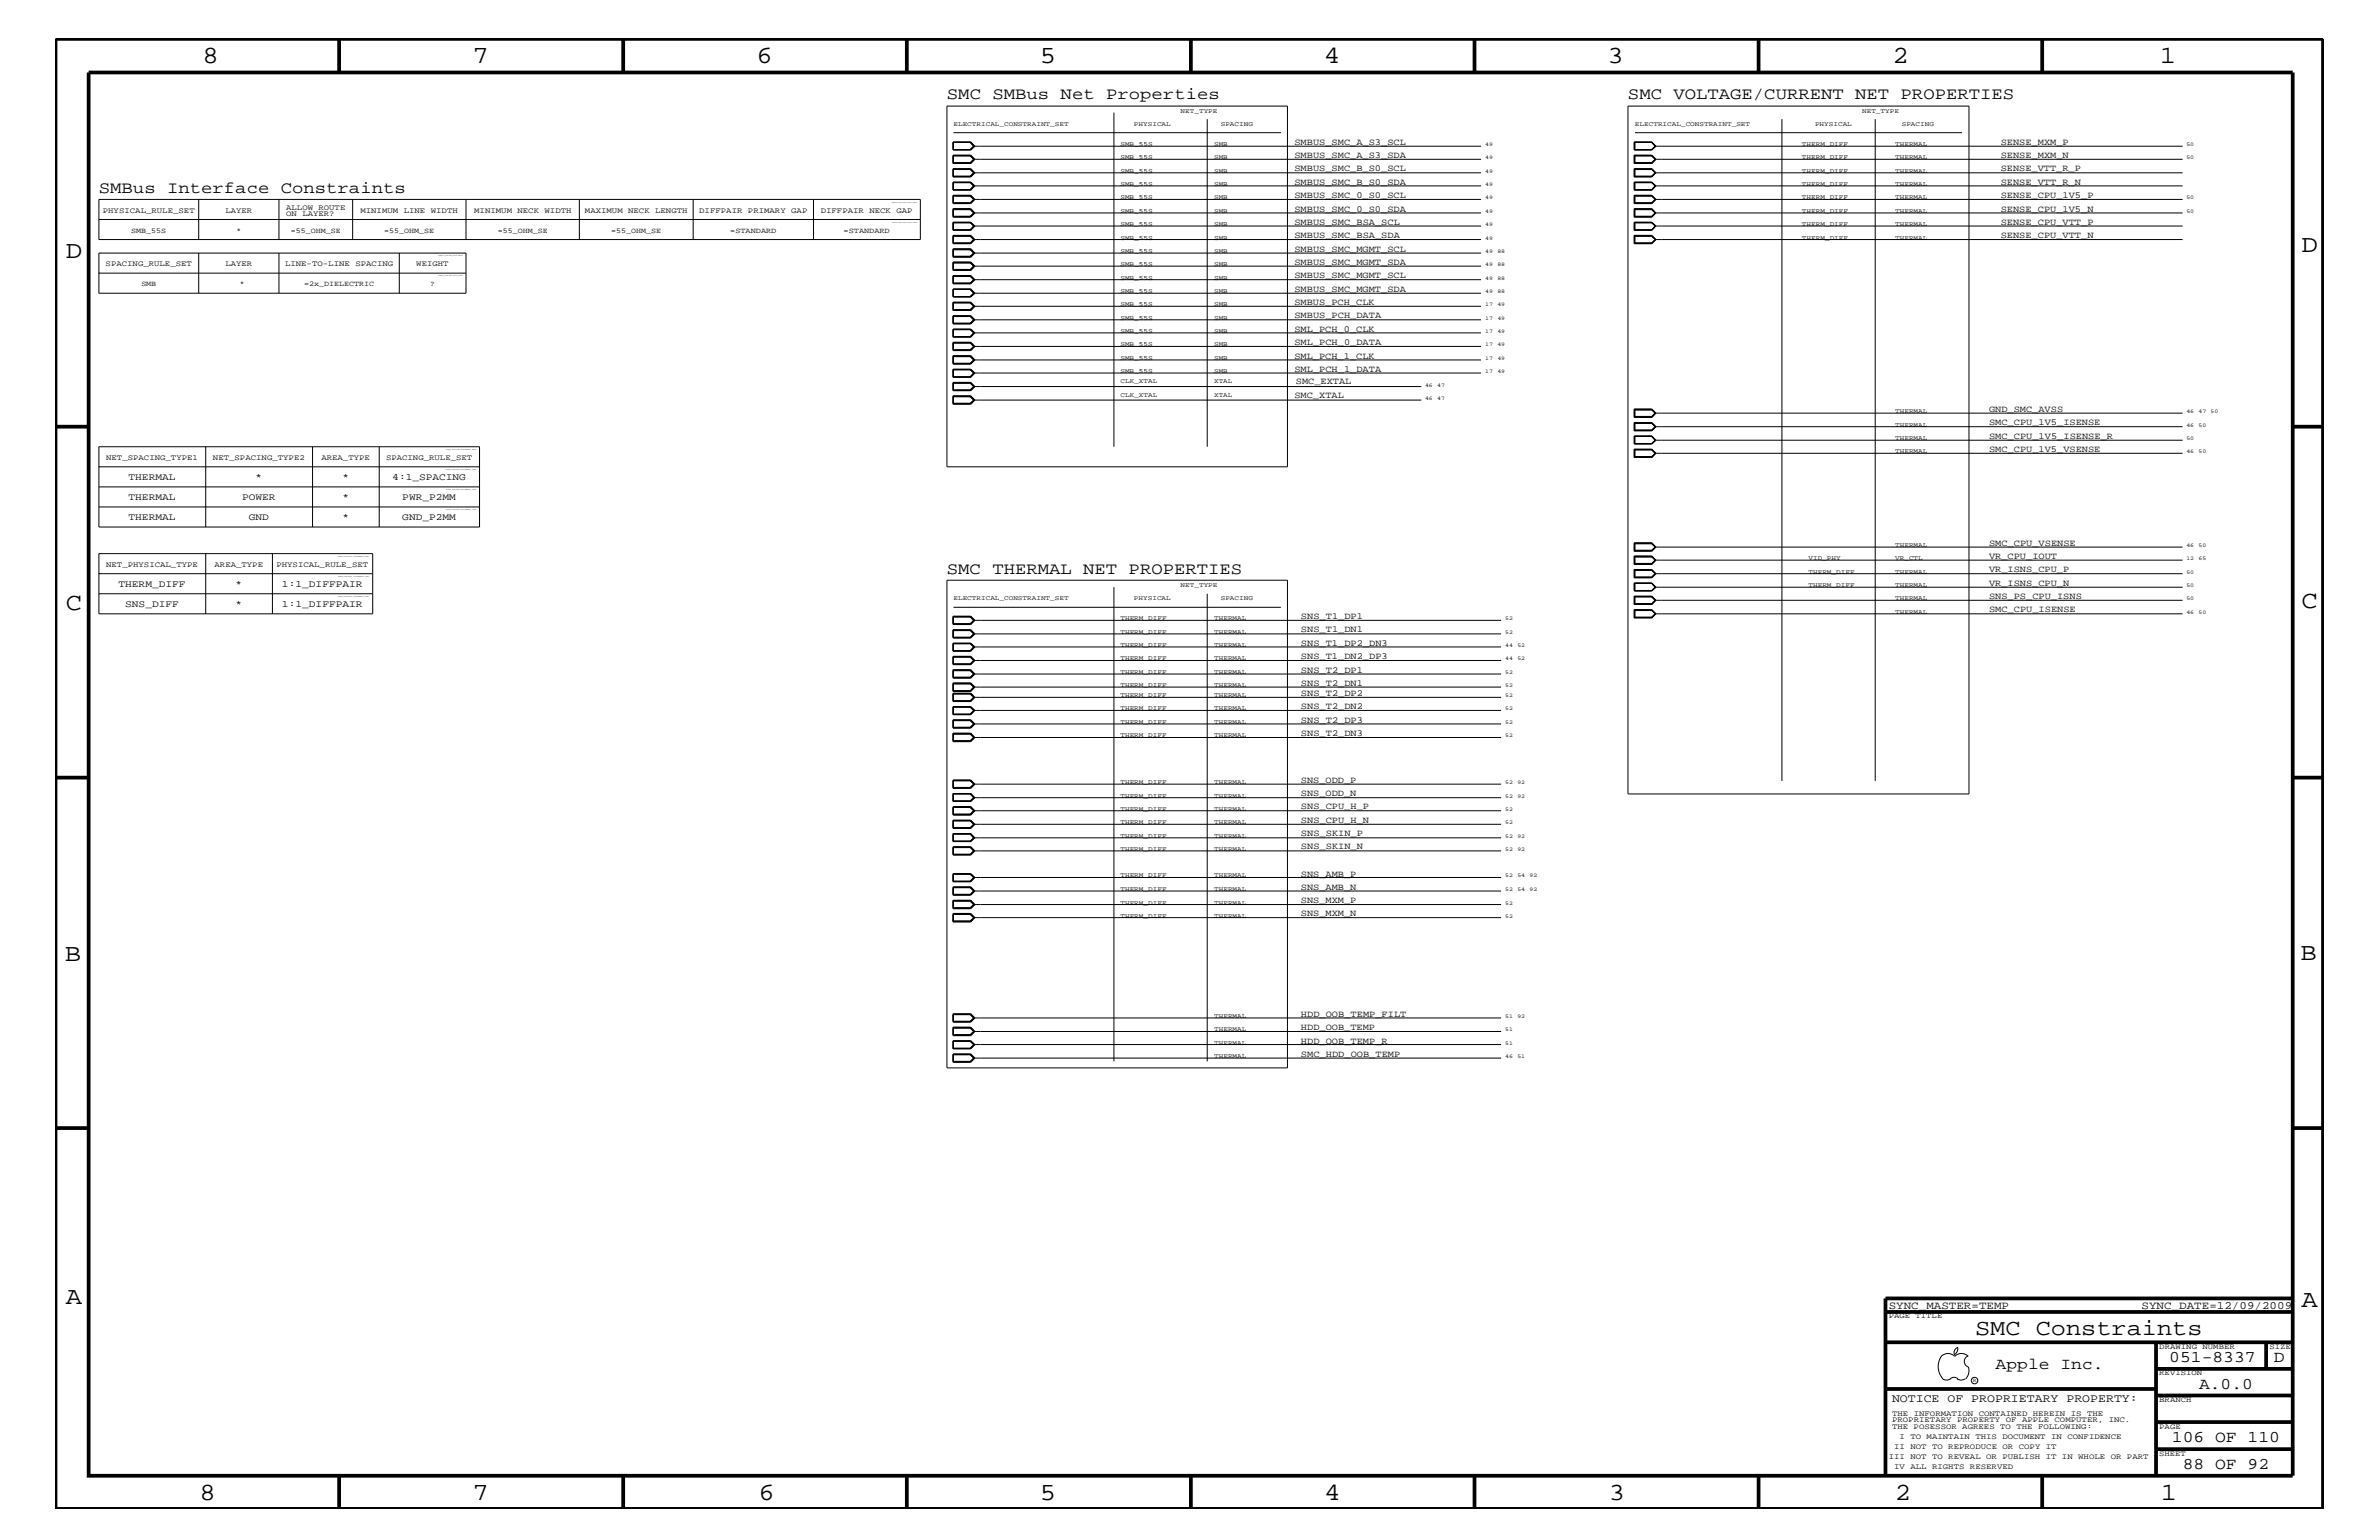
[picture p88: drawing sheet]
<svg xmlns="http://www.w3.org/2000/svg" width="432mm" height="279mm" viewBox="0 0 432 279" stroke-linecap="round" stroke-linejoin="round" font-family="sans-serif">
<defs><g id="words">
<g font-size="4.5">
<text x="36.7" y="11.5">8</text>
<text x="85.8" y="11.5">7</text>
<text x="137.3" y="11.5">6</text>
<text x="188.7" y="11.5">5</text>
<text x="240.3" y="11.5">4</text>
<text x="291.8" y="11.5">3</text>
<text x="343.5" y="11.5">2</text>
<text x="392" y="11.5">1</text>
<text x="11.9" y="46.8">D</text>
<text x="417.7" y="45.7">D</text>
<text x="11.9" y="110.6">C</text>
<text x="417.7" y="110.3">C</text>
<text x="11.8" y="174.3">B</text>
<text x="417.6" y="174.2">B</text>
<text x="11.9" y="236.7">A</text>
<text x="417.7" y="237.1">A</text>
<text x="36.2" y="272.1">8</text>
<text x="85.8" y="272.1">7</text>
<text x="137.7" y="272.1">6</text>
<text x="188.7" y="272.1">5</text>
<text x="240.4" y="272.1">4</text>
<text x="292" y="272.1">3</text>
<text x="343.9" y="272.1">2</text>
<text x="392.2" y="272.1">1</text>
</g>
<text font-size="4.1" x="358.5" y="242.3">SMC Constraints</text>
<g font-size="3">
<text x="171.9" y="18">SMC SMBus Net Properties</text>
<text x="295.5" y="18">SMC VOLTAGE/CURRENT NET PROPERTIES</text>
<text x="17.9" y="35">SMBus Interface Constraints</text>
<text x="171.9" y="104.1">SMC THERMAL NET PROPERTIES</text>
<text x="362.2" y="248.4">Apple Inc.</text>
<text x="393.7" y="247.1">051-8337</text>
<text x="399.2" y="252">A.0.0</text>
<text x="412.7" y="247.1">D</text>
<text x="394.2" y="261.6">106 OF 110</text>
<text x="396.2" y="266.6">88 OF 92</text>
</g>
<text font-size="2.1" x="343.4" y="254.4">NOTICE OF PROPRIETARY PROPERTY:</text>
<g font-size="2">
<text x="342.8" y="237.4">SYNC_MASTER=TEMP</text>
<text x="388.7" y="237.4">SYNC_DATE=12/09/2009</text>
</g>
<g font-size="1.8">
<text x="23.3" y="87.1">THERMAL</text>
<text x="46.4" y="87.1">*</text>
<text x="62.1" y="87.1">*</text>
<text x="71.2" y="87.1">4:1_SPACING</text>
<text x="23.3" y="94.3">THERMAL</text>
<text x="23.3" y="90.7">THERMAL</text>
<text x="43.9" y="90.7">POWER</text>
<text x="45.2" y="94.3">GND</text>
<text x="62.1" y="94.3">*</text>
<text x="62.1" y="90.7">*</text>
<text x="73" y="94.3">GND_P2MM</text>
<text x="73" y="90.7">PWR_P2MM</text>
<text x="21.5" y="106.5">THERM_DIFF</text>
<text x="42.8" y="106.5">*</text>
<text x="51.2" y="106.5">1:1_DIFFPAIR</text>
<text x="22.7" y="110.2">SNS_DIFF</text>
<text x="42.8" y="110.2">*</text>
<text x="51.2" y="110.2">1:1_DIFFPAIR</text>
</g>
<g font-size="1.7">
<text x="235" y="26.3">SMBUS_SMC_A_S3_SCL</text>
<text x="235" y="28.6">SMBUS_SMC_A_S3_SDA</text>
<text x="363.1" y="28.6">SENSE_MXM_N</text>
<text x="363.1" y="26.3">SENSE_MXM_P</text>
<text x="235" y="31.1">SMBUS_SMC_B_S0_SCL</text>
<text x="235" y="33.6">SMBUS_SMC_B_S0_SDA</text>
<text x="235" y="35.9">SMBUS_SMC_0_S0_SCL</text>
<text x="363.1" y="35.9">SENSE_CPU_1V5_P</text>
<text x="363.1" y="31.1">SENSE_VTT_R_P</text>
<text x="363.1" y="33.6">SENSE_VTT_R_N</text>
<text x="235" y="40.8">SMBUS_SMC_BSA_SCL</text>
<text x="235" y="38.4">SMBUS_SMC_0_S0_SDA</text>
<text x="363.1" y="40.8">SENSE_CPU_VTT_P</text>
<text x="363.1" y="38.4">SENSE_CPU_1V5_N</text>
<text x="235" y="43.2">SMBUS_SMC_BSA_SDA</text>
<text x="235" y="45.7">SMBUS_SMC_MGMT_SCL</text>
<text x="363.1" y="43.2">SENSE_CPU_VTT_N</text>
<text x="235" y="48">SMBUS_SMC_MGMT_SDA</text>
<text x="235" y="50.5">SMBUS_SMC_MGMT_SCL</text>
<text x="235" y="52.9">SMBUS_SMC_MGMT_SDA</text>
<text x="234.9" y="55.3">SMBUS_PCH_CLK</text>
<text x="235" y="57.8">SMBUS_PCH_DATA</text>
<text x="234.9" y="65.1">SML_PCH_1_CLK</text>
<text x="234.9" y="60.2">SML_PCH_0_CLK</text>
<text x="235" y="62.6">SML_PCH_0_DATA</text>
<text x="235" y="67.5">SML_PCH_1_DATA</text>
<text x="235.2" y="69.6">SMC_EXTAL</text>
<text x="234.9" y="72.2">SMC_XTAL</text>
<text x="361" y="77.2">SMC_CPU_1V5_ISENSE</text>
<text x="361" y="74.7">GND_SMC_AVSS</text>
<text x="361" y="79.6">SMC_CPU_1V5_ISENSE_R</text>
<text x="361" y="82">SMC_CPU_1V5_VSENSE</text>
<text x="361" y="101.4">VR_CPU_IOUT</text>
<text x="361" y="99">SMC_CPU_VSENSE</text>
<text x="361" y="103.8">VR_ISNS_CPU_P</text>
<text x="361" y="106.3">VR_ISNS_CPU_N</text>
<text x="236.1" y="112.3">SNS_T1_DP1</text>
<text x="361" y="108.7">SNS_PS_CPU_ISNS</text>
<text x="361" y="111.1">SMC_CPU_ISENSE</text>
<text x="236.1" y="119.6">SNS_T1_DN2_DP3</text>
<text x="236.1" y="117.2">SNS_T1_DP2_DN3</text>
<text x="236.1" y="114.8">SNS_T1_DN1</text>
<text x="236.1" y="122">SNS_T2_DP1</text>
<text x="236.1" y="124.4">SNS_T2_DN1</text>
<text x="236.1" y="126.3">SNS_T2_DP2</text>
<text x="236.1" y="128.7">SNS_T2_DN2</text>
<text x="236.1" y="131.1">SNS_T2_DP3</text>
<text x="236.1" y="133.5">SNS_T2_DN3</text>
<text x="236.1" y="142">SNS_ODD_P</text>
<text x="236.1" y="144.5">SNS_ODD_N</text>
<text x="236.1" y="146.8">SNS_CPU_H_P</text>
<text x="236.1" y="149.3">SNS_CPU_H_N</text>
<text x="236.1" y="151.8">SNS_SKIN_P</text>
<text x="236.1" y="154.1">SNS_SKIN_N</text>
<text x="236.1" y="159">SNS_AMB_P</text>
<text x="236.1" y="161.4">SNS_AMB_N</text>
<text x="236.1" y="163.9">SNS_MXM_P</text>
<text x="236.1" y="166.2">SNS_MXM_N</text>
<text x="236.1" y="184.4">HDD_OOB_TEMP_FILT</text>
<text x="236.1" y="189.3">HDD_OOB_TEMP_R</text>
<text x="236.1" y="191.7">SMC_HDD_OOB_TEMP</text>
<text x="236.1" y="186.9">HDD_OOB_TEMP</text>
</g>
<g font-size="1.4">
<text x="18.7" y="38.6">PHYSICAL_RULE_SET</text>
<text x="40.9" y="38.6">LAYER</text>
<text x="51.9" y="38">ALLOW ROUTE</text>
<text x="51.9" y="39.2">ON LAYER?</text>
<text x="65.4" y="38.6">MINIMUM LINE WIDTH</text>
<text x="86.1" y="38.6">MINIMUM NECK WIDTH</text>
<text x="106.2" y="38.6">MAXIMUM NECK LENGTH</text>
<text x="126.9" y="38.6">DIFFPAIR PRIMARY GAP</text>
<text x="149" y="38.6">DIFFPAIR NECK GAP</text>
<text x="23.8" y="42.3">SMB_55S</text>
<text x="42.9" y="42.3">*</text>
<text x="52.8" y="42.3">=55_OHM_SE</text>
<text x="69.7" y="42.3">=55_OHM_SE</text>
<text x="90.4" y="42.3">=55_OHM_SE</text>
<text x="111" y="42.3">=55_OHM_SE</text>
<text x="132.5" y="42.3">=STANDARD</text>
<text x="153.1" y="42.3">=STANDARD</text>
<text x="19.2" y="48.3">SPACING_RULE_SET</text>
<text x="25.7" y="51.9">SMB</text>
<text x="40.9" y="48.3">LAYER</text>
<text x="43.5" y="51.9">*</text>
<text x="51.7" y="48.3">LINE-TO-LINE SPACING</text>
<text x="55.2" y="51.9">=2x_DIELECTRIC</text>
<text x="75.6" y="48.3">WEIGHT</text>
<text x="78.1" y="51.9">?</text>
<text x="19.3" y="83.5">NET_SPACING_TYPE1</text>
<text x="38.7" y="83.5">NET_SPACING_TYPE2</text>
<text x="58.3" y="83.5">AREA_TYPE</text>
<text x="70.1" y="83.5">SPACING_RULE_SET</text>
<text x="19.3" y="102.9">NET_PHYSICAL_TYPE</text>
<text x="38.9" y="102.9">AREA_TYPE</text>
<text x="50.2" y="102.9">PHYSICAL_RULE_SET</text>
<text x="342.8" y="239.2">PAGE TITLE</text>
<text x="391.9" y="244.7">DRAWING NUMBER</text>
<text x="411.9" y="244.7">SIZE</text>
<text x="391.9" y="249.5">REVISION</text>
<text x="343.4" y="256.8">THE INFORMATION CONTAINED HEREIN IS THE</text>
<text x="391.9" y="254.4">BRANCH</text>
<text x="343.4" y="259.3">THE POSESSOR AGREES TO THE FOLLOWING:</text>
<text x="343.4" y="258">PROPRIETARY PROPERTY OF APPLE COMPUTER, INC.</text>
<text x="343.8" y="262.9">II NOT TO REPRODUCE OR COPY IT</text>
<text x="344.8" y="261.1">I TO MAINTAIN THIS DOCUMENT IN CONFIDENCE</text>
<text x="391.9" y="259.3">PAGE</text>
<text x="342.8" y="264.7">III NOT TO REVEAL OR PUBLISH IT IN WHOLE OR PART</text>
<text x="343.8" y="266.6">IV ALL RIGHTS RESERVED</text>
<text x="391.9" y="264.1">SHEET</text>
</g>
<g font-size="1.2">
<text x="173.1" y="22.9">ELECTRICAL_CONSTRAINT_SET</text>
<text x="205.8" y="22.9">PHYSICAL</text>
<text x="214.3" y="20.4">NET_TYPE</text>
<text x="221.6" y="22.9">SPACING</text>
<text x="296.8" y="22.9">ELECTRICAL_CONSTRAINT_SET</text>
<text x="329.4" y="22.9">PHYSICAL</text>
<text x="338" y="20.4">NET_TYPE</text>
<text x="345.2" y="22.9">SPACING</text>
<text x="203.4" y="26.5">SMB_55S</text>
<text x="203.4" y="28.9">SMB_55S</text>
<text x="220.4" y="26.5">SMB</text>
<text x="220.4" y="28.9">SMB</text>
<text x="327.1" y="28.9">THERM_DIFF</text>
<text x="327.1" y="26.5">THERM_DIFF</text>
<text x="344" y="28.9">THERMAL</text>
<text x="344" y="26.5">THERMAL</text>
<text x="203.4" y="31.4">SMB_55S</text>
<text x="203.4" y="33.7">SMB_55S</text>
<text x="220.4" y="31.4">SMB</text>
<text x="220.4" y="33.7">SMB</text>
<text x="327.1" y="31.4">THERM_DIFF</text>
<text x="327.1" y="33.7">THERM_DIFF</text>
<text x="344" y="31.4">THERMAL</text>
<text x="344" y="33.7">THERMAL</text>
<text x="203.4" y="36.2">SMB_55S</text>
<text x="203.4" y="38.6">SMB_55S</text>
<text x="203.4" y="41">SMB_55S</text>
<text x="220.4" y="36.2">SMB</text>
<text x="220.4" y="38.6">SMB</text>
<text x="220.4" y="41">SMB</text>
<text x="327.1" y="41">THERM_DIFF</text>
<text x="327.1" y="38.6">THERM_DIFF</text>
<text x="327.1" y="36.2">THERM_DIFF</text>
<text x="344" y="41">THERMAL</text>
<text x="344" y="38.6">THERMAL</text>
<text x="344" y="36.2">THERMAL</text>
<text x="203.4" y="43.5">SMB_55S</text>
<text x="203.4" y="45.9">SMB_55S</text>
<text x="220.4" y="43.5">SMB</text>
<text x="220.4" y="45.9">SMB</text>
<text x="327.1" y="43.5">THERM_DIFF</text>
<text x="344" y="43.5">THERMAL</text>
<text x="203.4" y="48.3">SMB_55S</text>
<text x="203.4" y="50.7">SMB_55S</text>
<text x="203.4" y="53.2">SMB_55S</text>
<text x="220.4" y="48.3">SMB</text>
<text x="220.4" y="50.7">SMB</text>
<text x="220.4" y="53.2">SMB</text>
<text x="203.4" y="58">SMB_55S</text>
<text x="203.4" y="55.6">SMB_55S</text>
<text x="220.4" y="58">SMB</text>
<text x="220.4" y="55.6">SMB</text>
<text x="203.4" y="65.3">SMB_55S</text>
<text x="203.4" y="60.4">SMB_55S</text>
<text x="203.4" y="62.9">SMB_55S</text>
<text x="220.4" y="65.3">SMB</text>
<text x="220.4" y="60.4">SMB</text>
<text x="220.4" y="62.9">SMB</text>
<text x="203.4" y="69.5">CLK_XTAL</text>
<text x="203.4" y="72">CLK_XTAL</text>
<text x="203.4" y="67.7">SMB_55S</text>
<text x="220.4" y="67.7">SMB</text>
<text x="220.4" y="69.5">XTAL</text>
<text x="220.4" y="72">XTAL</text>
<text x="344" y="77.4">THERMAL</text>
<text x="344" y="75">THERMAL</text>
<text x="344" y="82.2">THERMAL</text>
<text x="344" y="79.9">THERMAL</text>
<text x="328.3" y="101.6">VID_PHY</text>
<text x="344" y="101.6">VR_CTL</text>
<text x="344" y="99.3">THERMAL</text>
<text x="214.3" y="106.5">NET_TYPE</text>
<text x="328.3" y="104.1">THERM_DIFF</text>
<text x="328.3" y="106.5">THERM_DIFF</text>
<text x="344" y="104.1">THERMAL</text>
<text x="344" y="106.5">THERMAL</text>
<text x="173.1" y="108.9">ELECTRICAL_CONSTRAINT_SET</text>
<text x="203.4" y="112.6">THERM_DIFF</text>
<text x="205.8" y="108.9">PHYSICAL</text>
<text x="220.4" y="112.6">THERMAL</text>
<text x="221.6" y="108.9">SPACING</text>
<text x="344" y="111.4">THERMAL</text>
<text x="344" y="108.9">THERMAL</text>
<text x="203.4" y="119.8">THERM_DIFF</text>
<text x="203.4" y="117.4">THERM_DIFF</text>
<text x="203.4" y="115">THERM_DIFF</text>
<text x="220.4" y="119.8">THERMAL</text>
<text x="220.4" y="117.4">THERMAL</text>
<text x="220.4" y="115">THERMAL</text>
<text x="203.4" y="122.3">THERM_DIFF</text>
<text x="203.4" y="124.7">THERM_DIFF</text>
<text x="220.4" y="122.3">THERMAL</text>
<text x="220.4" y="124.7">THERMAL</text>
<text x="203.4" y="126.5">THERM_DIFF</text>
<text x="203.4" y="128.9">THERM_DIFF</text>
<text x="203.4" y="131.3">THERM_DIFF</text>
<text x="220.4" y="126.5">THERMAL</text>
<text x="220.4" y="128.9">THERMAL</text>
<text x="220.4" y="131.3">THERMAL</text>
<text x="203.4" y="133.8">THERM_DIFF</text>
<text x="220.4" y="133.8">THERMAL</text>
<text x="203.4" y="142.3">THERM_DIFF</text>
<text x="220.4" y="142.3">THERMAL</text>
<text x="203.4" y="144.7">THERM_DIFF</text>
<text x="203.4" y="147.1">THERM_DIFF</text>
<text x="203.4" y="149.5">THERM_DIFF</text>
<text x="220.4" y="144.7">THERMAL</text>
<text x="220.4" y="147.1">THERMAL</text>
<text x="220.4" y="149.5">THERMAL</text>
<text x="203.4" y="152">THERM_DIFF</text>
<text x="203.4" y="154.4">THERM_DIFF</text>
<text x="220.4" y="152">THERMAL</text>
<text x="220.4" y="154.4">THERMAL</text>
<text x="203.4" y="159.2">THERM_DIFF</text>
<text x="203.4" y="161.7">THERM_DIFF</text>
<text x="220.4" y="159.2">THERMAL</text>
<text x="220.4" y="161.7">THERMAL</text>
<text x="203.4" y="164.1">THERM_DIFF</text>
<text x="203.4" y="166.5">THERM_DIFF</text>
<text x="220.4" y="164.1">THERMAL</text>
<text x="220.4" y="166.5">THERMAL</text>
<text x="220.4" y="184.7">THERMAL</text>
<text x="220.4" y="189.5">THERMAL</text>
<text x="220.4" y="192">THERMAL</text>
<text x="220.4" y="187.1">THERMAL</text>
</g>
<g font-size="1">
<text x="269.6" y="26.5">49</text>
<text x="269.6" y="28.9">49</text>
<text x="396.8" y="28.9">50</text>
<text x="396.8" y="26.5">50</text>
<text x="269.6" y="31.4">49</text>
<text x="269.6" y="33.7">49</text>
<text x="269.6" y="36.2">49</text>
<text x="269.6" y="38.6">49</text>
<text x="269.6" y="41">49</text>
<text x="396.8" y="38.6">50</text>
<text x="396.8" y="36.2">50</text>
<text x="269.6" y="45.9">49</text>
<text x="269.6" y="43.5">49</text>
<text x="271.8" y="45.9">88</text>
<text x="269.6" y="53.2">49</text>
<text x="269.6" y="48.3">49</text>
<text x="269.6" y="50.7">49</text>
<text x="271.8" y="53.2">88</text>
<text x="271.8" y="48.3">88</text>
<text x="271.8" y="50.7">88</text>
<text x="269.6" y="55.6">17</text>
<text x="269.6" y="58">17</text>
<text x="271.8" y="55.6">49</text>
<text x="271.8" y="58">49</text>
<text x="269.6" y="60.4">17</text>
<text x="269.6" y="62.9">17</text>
<text x="269.6" y="65.3">17</text>
<text x="271.8" y="60.4">49</text>
<text x="271.8" y="62.9">49</text>
<text x="271.8" y="65.3">49</text>
<text x="258.7" y="70.1">46</text>
<text x="260.9" y="70.1">47</text>
<text x="269.6" y="67.7">17</text>
<text x="271.8" y="67.7">49</text>
<text x="258.7" y="72.6">46</text>
<text x="260.9" y="72.6">47</text>
<text x="396.8" y="77.4">46</text>
<text x="396.8" y="75">46</text>
<text x="399" y="77.4">50</text>
<text x="399" y="75">47</text>
<text x="401.2" y="75">50</text>
<text x="396.8" y="82.2">46</text>
<text x="396.8" y="79.9">50</text>
<text x="399" y="82.2">50</text>
<text x="396.8" y="101.6">12</text>
<text x="396.8" y="99.3">46</text>
<text x="399" y="101.6">65</text>
<text x="399" y="99.3">50</text>
<text x="396.8" y="104.1">50</text>
<text x="396.8" y="106.5">50</text>
<text x="273.2" y="112.6">52</text>
<text x="396.8" y="111.4">46</text>
<text x="396.8" y="108.9">50</text>
<text x="399" y="111.4">50</text>
<text x="273.2" y="119.8">44</text>
<text x="273.2" y="117.4">44</text>
<text x="273.2" y="115">52</text>
<text x="275.4" y="119.8">52</text>
<text x="275.4" y="117.4">52</text>
<text x="273.2" y="122.3">52</text>
<text x="273.2" y="124.7">52</text>
<text x="273.2" y="126.5">52</text>
<text x="273.2" y="128.9">52</text>
<text x="273.2" y="131.3">52</text>
<text x="273.2" y="133.8">52</text>
<text x="273.2" y="142.3">52</text>
<text x="275.4" y="142.3">92</text>
<text x="273.2" y="144.7">52</text>
<text x="273.2" y="147.1">52</text>
<text x="273.2" y="149.5">52</text>
<text x="275.4" y="144.7">92</text>
<text x="273.2" y="152">52</text>
<text x="273.2" y="154.4">52</text>
<text x="275.4" y="152">92</text>
<text x="275.4" y="154.4">92</text>
<text x="273.2" y="159.2">52</text>
<text x="273.2" y="161.7">52</text>
<text x="275.4" y="159.2">54</text>
<text x="275.4" y="161.7">54</text>
<text x="277.6" y="159.2">92</text>
<text x="277.6" y="161.7">92</text>
<text x="273.2" y="164.1">52</text>
<text x="273.2" y="166.5">52</text>
<text x="273.2" y="184.7">51</text>
<text x="275.4" y="184.7">92</text>
<text x="273.2" y="189.5">51</text>
<text x="273.2" y="192">46</text>
<text x="273.2" y="187.1">51</text>
<text x="275.4" y="192">51</text>
<text x="358.1" y="250.7">R</text>
</g>
<g font-size=".3">
<text x="161.9" y="40.4">TABLE_PHYSICAL_RULE_ITEM</text>
<text x="161.9" y="36.8">TABLE_PHYSICAL_RULE_HEAD</text>
<text x="79.6" y="46.5">TABLE_SPACING_RULE_HEAD</text>
<text x="79.6" y="50.2">TABLE_SPACING_RULE_ITEM</text>
<text x="80.9" y="81.6">TABLE_SPACING_ASSIGNMENT_HEAD</text>
<text x="80.9" y="88.9">TABLE_SPACING_ASSIGNMENT_ITEM</text>
<text x="80.9" y="85.3">TABLE_SPACING_ASSIGNMENT_ITEM</text>
<text x="80.9" y="92.6">TABLE_SPACING_ASSIGNMENT_ITEM</text>
<text x="61.3" y="101">TABLE_PHYSICAL_ASSIGNMENT_HEAD</text>
<text x="61.3" y="104.7">TABLE_PHYSICAL_ASSIGNMENT_ITEM</text>
<text x="61.3" y="108.3">TABLE_PHYSICAL_ASSIGNMENT_ITEM</text>
</g>
</g></defs>
<g fill="none" stroke="#000" stroke-width=".18">
<path d="M171.9 19.2h61.8v65.5h-61.8zM295.5 19.2h61.9v124.8h-61.9zM17.9 36.2h149.1v7.3h-149.1zM17.9 39.8h149.1M36.1 36.2v7.3M50.6 36.2v7.3M64 36.2v7.3M84.6 36.2v7.3M105.2 36.2v7.3M125.8 36.2v7.3M147.7 36.2v7.3M173 28.1h3.2l.8 .8-.8 .8h-3.2z"/>
<path d="M173 30.6h3.2l.8 .8-.8 .7h-3.2zM173 35.4h3.2l.8 .8-.8 .7h-3.2zM173 37.9h3.2l.8 .7-.8 .8h-3.2zM173 35.5h3.2l.7 .7-.7 .7h-3.2M173 30.7h3.2l.7 .7-.7 .6h-3.2M173 28.2h3.2l.7 .7-.7 .8M173.1 28.2v1.4h3l.7-.7-.7-.7M173.1 30.7v1.3M173.1 35.5v1.4M173.1 39.3v-1.3h3l.7 .6-.7 .7M173.1 35.6h3l.6 .6M173.1 38h3l.6 .6"/>
<path d="M173.1 30.8h3l.6 .6M173.1 28.3h3l.6 .6M173.1 24.1h59.4M176.1 25.9h-3v1.2h3M176.1 33.1h-3v1.3h3M176.1 25.9l.7 .6-.7 .6M176.1 25.9l.6 .6M176.1 30.7l.7 .7-.7 .6M176.1 33.1l.7 .6-.7 .7M176.1 33.1l.6 .6M176.1 35.5l.7 .7-.7 .7M176.2 25.8h-3.2v1.4h3.2"/>
<path d="M176.2 33h-3.2v1.5h3.2M176.2 37.9l.7 .7-.7 .7h-3.2M176.2 25.8l.8 .7-.8 .7M176.2 25.8l.7 .7-.7 .7M176.2 33l.8 .7-.8 .8M176.2 33l.7 .7-.7 .8M176.7 36.2l-.6 .6h-3M176.7 36.2h92.1M176.7 38.6l-.6 .6h-3M176.7 38.6h92.1M176.7 31.4l-.6 .5h-3M176.7 31.4h92.1"/>
<path d="M176.7 33.7h92.1M176.7 28.9l-.6 .6h-3M176.7 28.9h92.1M176.7 26.5l-.6 .6M176.7 26.5h92.1M176.7 33.7l-.6 .7M202.2 20.4v60.7M219.1 21.6v59.5M296.6 28.1h3.2l.8 .8-.8 .8h-3.2zM296.6 30.6h3.2l.8 .8-.8 .7h-3.2zM296.6 35.4h3.2l.8 .8-.8 .7h-3.2zM296.6 37.9h3.2l.8 .7-.8 .8h-3.2z"/>
<path d="M296.7 25.8v1.4M296.7 30.7h3.1l.7 .7-.7 .6h-3.1zM296.7 33v1.5M296.7 35.5h3.1l.7 .7-.7 .7h-3.1zM296.7 37.9v1.4h3.1l.7-.7M296.7 38h3.1l.7 .6M296.7 34.4h3.1M296.7 33.1h3.1M296.7 27.1h3.1M296.7 25.9h3.1M296.8 25.9v1.2M296.8 28.3h3l.6 .6-.6 .6h-3z"/>
<path d="M296.8 30.8h3l.6 .6-.6 .5h-3zM296.8 33.1v1.3M296.8 35.6h3l.6 .6-.6 .6h-3zM296.8 38h3l.6 .6-.6 .6h-3zM296.8 24.1h59.3M299.8 25.8h-3.2v1.4h3.2M299.8 33h-3.2v1.5h3.2M299.8 37.9l.7 .7M299.8 33l.8 .7-.8 .8M299.8 33l.7 .7M299.8 33.1l.7 .6M299.8 33.1l.6 .6"/>
<path d="M299.8 25.8l.8 .7-.8 .7M299.8 25.8l.7 .7M299.8 25.9l.7 .6M299.8 25.9l.6 .6M300.4 36.2h95.8M300.4 38.6h95.8M300.4 31.4h95.8M300.4 33.7l-.6 .7M300.4 33.7h95.8M300.4 28.9h95.8M300.4 26.5h95.8M300.4 26.5l-.6 .6"/>
<path d="M300.5 28.9l-.7-.7h-3.1v1.5M300.5 33.7l-.7 .7M300.5 33.7l-.7 .8M300.5 28.9l-.7 .7h-3.1M300.5 26.5l-.7 .6M300.5 26.5l-.7 .7M300.5 28.9l-.7 .8M323.4 21.6v120.1M340.4 21.6v120.1M17.9 49.6v3.6h66.7v-7.3h-66.7v3.7h66.7M36.1 45.9v7.3M50.6 45.9v7.3"/>
<path d="M72.5 45.9v7.3M173 42.7h3.2l.8 .8-.8 .7h-3.2zM173 45.2h3.2l.8 .7-.8 .8h-3.2zM173 47.5h3.2l.8 .8-.8 .8h-3.2zM173 50h3.2l.8 .7-.8 .8h-3.2zM173 54.8h3.2l.8 .8-.8 .7h-3.2zM173 57.3h3.2l.8 .7-.8 .8h-3.2zM173 42.8h3.2l.7 .7-.7 .6h-3.2M173 54.9h3.2l.7 .7-.7 .7M173 57.3h3.2l.7 .7-.7 .7h-3.2M173 47.6h3.2l.7 .7-.7 .8M173 50.1h3.2l.7 .6-.7 .7h-3.2"/>
<path d="M173.1 42.8v1.3M173.1 45.2h3l.7 .7-.7 .6h-3zM173.1 47.7h3l.7 .6-.7 .7h-3zM173.1 50.1v1.3M173.1 54.9v1.3h3l.7-.6-.7-.7M173.1 57.3v1.4M173.1 42.9h3l.6 .6M173.1 55h3l.6 .6M173.1 57.4h3l.6 .6M173.1 45.3h3l.6 .6M173.1 50.2h3l.6 .5M176.1 40.4h-3v1.3h3"/>
<path d="M176.1 52.5h-3v1.3h3M176.1 59.8h-3v1.3h3M176.1 59.8l.7 .6-.7 .7M176.1 59.8l.6 .6M176.1 57.3l.7 .7-.7 .7M176.1 40.4l.7 .6-.7 .7M176.1 40.4l.6 .6M176.1 42.8l.7 .7-.7 .6M176.1 47.7l.6 .6M176.1 50.1l.7 .6-.7 .7M176.1 52.5l.7 .7-.7 .6M176.1 52.5l.6 .7"/>
<path d="M176.2 40.3h-3.2v1.5h3.2M176.2 52.4h-3.2v1.5h3.2M176.2 59.7h-3.2v1.5h3.2M176.2 59.7l.8 .7-.8 .8M176.2 59.7l.7 .7-.7 .8M176.2 40.3l.8 .7-.8 .8M176.2 40.3l.7 .7-.7 .8M176.2 45.2l.7 .7-.7 .7h-3.2M176.2 52.4l.8 .8-.8 .7M176.2 52.4l.7 .8-.7 .7M176.7 41h92.1M176.7 43.5l-.6 .6h-3"/>
<path d="M176.7 43.5h92.1M176.7 55.6l-.6 .6h-3M176.7 55.6h92.1M176.7 58l-.6 .6h-3M176.7 58h92.1M176.7 41l-.6 .7M176.7 45.9l-.6 .6M176.7 45.9h92.1M176.7 48.3l-.6 .6h-3M176.7 48.3h92.1M176.7 50.7l-.6 .6h-3M176.7 50.7h92.1"/>
<path d="M176.7 53.2l-.6 .6M176.7 53.2h92.1M296.6 42.7h3.2l.8 .8-.8 .7h-3.2zM296.7 40.3v1.5M296.7 42.8h3.1l.7 .7-.7 .6h-3.1zM296.7 41.7h3.1M296.7 40.4h3.1M296.8 40.4v1.3M296.8 42.9h3l.6 .6-.6 .6h-3zM299.8 40.3h-3.2v1.5h3.2M299.8 40.3l.8 .7-.8 .8M299.8 40.3l.7 .7"/>
<path d="M299.8 40.4l.7 .6M299.8 40.4l.6 .6M300.4 41l-.6 .7M300.4 41h95.8M300.4 43.5h95.8M300.5 41l-.7 .7M300.5 41l-.7 .8M173 62.1h3.2l.8 .8-.8 .7h-3.2zM173 64.5h3.2l.8 .8-.8 .8h-3.2zM173 69.4h3.2l.8 .7-.8 .8h-3.2zM173 71.8h3.2l.8 .8-.8 .7h-3.2zM173 62.2h3.2l.7 .7-.7 .6h-3.2"/>
<path d="M173 69.5h3.2l.7 .6-.7 .7h-3.2M173.1 62.2v1.3M173.1 66v-1.4h3l.7 .7-.7 .7M173.1 69.5v1.3M173.1 71.9h3l.7 .7-.7 .6h-3zM173.1 64.7h3l.6 .6M173.1 62.3h3l.6 .6M173.1 72h3l.6 .6M173.1 69.5h3l.6 .6M176.1 67.1h-3v1.3h3M176.1 62.2l.7 .7-.7 .6M176.1 67.1l.7 .6-.7 .7"/>
<path d="M176.1 67.1l.6 .6M176.1 69.5l.7 .6-.7 .7M176.2 67h-3.2v1.4h3.2M176.2 64.5l.7 .8-.7 .7h-3.2M176.2 67l.8 .7-.8 .7M176.2 67l.7 .7-.7 .7M176.2 71.8l.7 .8-.7 .7h-3.2M176.7 60.4l-.6 .7M176.7 60.4h92.1M176.7 65.3l-.6 .6h-3M176.7 65.3h92.1M176.7 62.9l-.6 .5h-3"/>
<path d="M176.7 62.9h92.1M176.7 67.7l-.6 .7M176.7 67.7h92.1M176.7 72.6l-.6 .6M176.7 72.6h81.3M176.7 70.1l-.6 .6h-3M176.7 70.1h81.3M296.6 74.2h3.2l.8 .8-.8 .7h-3.2zM296.6 76.7h3.2l.8 .7-.8 .8h-3.2zM296.7 76.7h3.1l.7 .7-.7 .7h-3.1zM296.7 79.1v1.4M296.7 79.2h3.1"/>
<path d="M296.7 74.4h3.1M296.8 74.4v1.2h3l.6-.6M296.8 76.8h3l.6 .6-.6 .6h-3zM296.8 79.2v1.3M299.8 79.1h-3.2v1.4h3.2M299.8 79.1l.8 .8-.8 .6M299.8 79.1l.7 .8M299.8 79.2l.7 .7M299.8 79.2l.6 .7M299.8 74.4l.7 .6M299.8 74.4l.6 .6M300.4 79.9l-.6 .6"/>
<path d="M300.4 79.9h95.8M300.4 77.4h95.8M300.4 75h95.8M300.5 75l-.7-.7h-3.1v1.4M300.5 79.9l-.7 .6M300.5 75l-.7 .6h-3.1M300.5 75l-.7 .7M17.9 84.7v10.9h69.1v-14.5h-69.1v3.6h69.1M17.9 92h69.1M17.9 88.3h69.1M37.3 81.1v14.5M56.7 81.1v14.5"/>
<path d="M68.8 81.1v14.5M296.6 81.5h3.2l.8 .7-.8 .8h-3.2zM296.6 98.5h3.2l.8 .8-.8 .7h-3.2zM296.7 98.5v1.4h3.1l.7-.6M296.7 80.5h3.1M296.7 99.9h3.1M296.7 98.6h3.1l.7 .7M296.8 81.6h3l.6 .6-.6 .6h-3zM299.8 98.5l.7 .8M300.4 99.3l-.6-.6h-3v1.2M300.4 82.2h95.8M300.4 99.3l-.6 .6"/>
<path d="M300.4 99.3h95.8M300.5 82.2l-.7-.6h-3.1v1.4M300.5 82.2l-.7 .7h-3.1M300.5 82.2l-.7 .8M300.5 99.3l-.7 .6M17.9 104.1v7.3h49.7v-11h-49.7v3.7h49.7M17.9 107.7h49.7M37.3 100.4v11M49.4 100.4v11M171.9 105.3h61.8v88.4h-61.8zM173 111.8h3.2l.8 .8-.8 .7h-3.2zM173 114.2h3.2l.8 .8-.8 .8h-3.2z"/>
<path d="M173 119.1h3.2l.8 .7-.8 .8h-3.2zM173 111.9h3.2l.7 .7-.7 .6h-3.2M173 114.3h3.2l.7 .7-.7 .7h-3.2M173 119.2h3.2l.7 .6-.7 .7h-3.2M173.1 111.9v1.3M173.1 114.3v1.4M173.1 119.2v1.3M173.1 112h3l.6 .6M173.1 114.4h3l.6 .6M173.1 119.2h3l.6 .6M173.1 110.2h59.4M176.1 116.8h-3v1.3h3"/>
<path d="M176.1 111.9l.7 .7-.7 .6M176.1 114.3l.7 .7-.7 .7M176.1 116.8l.7 .6-.7 .7M176.1 116.8l.6 .6M176.1 119.2l.7 .6-.7 .7M176.2 116.7h-3.2v1.4h3.2M176.2 116.7l.8 .7-.8 .7M176.2 116.7l.7 .7-.7 .7M176.7 112.6l-.6 .5h-3M176.7 112.6h95.8M176.7 115l-.6 .6h-3M176.7 115h95.8"/>
<path d="M176.7 117.4l-.6 .7M176.7 117.4h95.8M176.7 119.8l-.6 .6h-3M176.7 119.8h95.8M202.2 106.5v86.1M219.1 107.7v84.9M296.6 100.9h3.2l.8 .7-.8 .8h-3.2zM296.6 103.3h3.2l.8 .8-.8 .7h-3.2zM296.6 108.1h3.2l.8 .8-.8 .8h-3.2zM296.6 110.6h3.2l.8 .8-.8 .7h-3.2zM296.7 103.4h3.1l.7 .7-.7 .7h-3.1zM296.7 105.8v1.4"/>
<path d="M296.7 110.7h3.1l.7 .7-.7 .6h-3.1zM296.7 101h3.1M296.7 107.1h3.1M296.7 105.9h3.1M296.8 101v1.2h3l.6-.6M296.8 103.5h3l.6 .6-.6 .6h-3zM296.8 105.9v1.2M296.8 108.3h3l.6 .6-.6 .6h-3zM296.8 110.8h3l.6 .6-.6 .6h-3zM299.8 105.8h-3.2v1.4h3.2M299.8 101l.7 .6M299.8 101l.6 .6"/>
<path d="M299.8 105.8l.8 .7-.8 .7M299.8 105.8l.7 .7M299.8 105.9l.7 .6M299.8 105.9l.6 .6M300.4 101.6h95.8M300.4 111.4h95.8M300.4 108.9h95.8M300.4 106.5l-.6 .6M300.4 106.5h95.8M300.4 104.1h95.8M300.5 101.6l-.7 .7h-3.1M300.5 101.6l-.7 .8"/>
<path d="M300.5 101.6l-.7-.6h-3.1v1.4M300.5 108.9l-.7-.7h-3.1v1.5M300.5 108.9l-.7 .7h-3.1M300.5 108.9l-.7 .8M300.5 106.5l-.7 .6M300.5 106.5l-.7 .7M173 121.5h3.2l.8 .8-.8 .7h-3.2zM173 123.9h3.2l.8 .8-.8 .7h-3.2zM173 125.8h3.2l.8 .7-.8 .8h-3.2zM173 130.6h3.2l.8 .7-.8 .8h-3.2zM173 133h3.2l.8 .8-.8 .8h-3.2zM173 124h3.2l.7 .7-.7 .7"/>
<path d="M173 130.7h3.2l.7 .6-.7 .7h-3.2M173 125.8h3.2l.7 .7-.7 .7h-3.2M173.1 121.6h3l.7 .7-.7 .6h-3zM173.1 125.8v1.4M173.1 130.7v1.3M173.1 133.1h3l.7 .7-.7 .6h-3zM173.1 121.7h3l.6 .6M173.1 130.8h3l.6 .5M173.1 133.2h3l.6 .6M173.1 125.9h3l.6 .6M176.1 124.1h-3v1.2h3M176.1 128.3h-3v1.3h3"/>
<path d="M176.1 124.1l.7 .6-.7 .6M176.1 124.1l.6 .6M176.1 130.7l.7 .6-.7 .7M176.1 125.8l.7 .7-.7 .7M176.1 128.3l.7 .6-.7 .7M176.1 128.3l.6 .6M176.2 128.2h-3.2v1.5h3.2M176.2 121.5l.7 .8-.7 .7h-3.2M176.2 133l.7 .8-.7 .7h-3.2M176.2 128.2l.8 .7-.8 .8M176.2 128.2l.7 .7-.7 .8M176.7 122.3l-.6 .6"/>
<path d="M176.7 122.3h95.8M176.7 124.7l-.6 .6M176.7 124.7h95.8M176.7 131.3l-.6 .6h-3M176.7 131.3h95.8M176.7 133.8l-.6 .6M176.7 133.8h95.8M176.7 126.5l-.6 .6h-3M176.7 126.5h95.8M176.7 128.9l-.6 .7M176.7 128.9h95.8M173 141.5h3.2l.8 .8-.8 .7h-3.2z"/>
<path d="M173 146.3h3.2l.8 .8-.8 .8h-3.2zM173 148.8h3.2l.8 .7-.8 .8h-3.2zM173 153.6h3.2l.8 .8-.8 .7h-3.2zM173 141.6h3.2l.7 .7-.7 .6h-3.2M173 146.4h3.2l.7 .7-.7 .8M173 148.9h3.2l.7 .6-.7 .7h-3.2M173 153.7h3.2l.7 .7-.7 .7h-3.2M173.1 141.6v1.3M173.1 146.5h3l.7 .6-.7 .7h-3zM173.1 148.9v1.3M173.1 153.7v1.4M173.1 141.7h3l.6 .6"/>
<path d="M173.1 149h3l.6 .5M173.1 153.8h3l.6 .6M176.1 144h-3v1.3h3M176.1 151.3h-3v1.3h3M176.1 158.6h-3v1.3h3M176.1 141.6l.7 .7-.7 .6M176.1 146.5l.6 .6M176.1 144l.7 .7-.7 .6M176.1 144l.6 .7M176.1 148.9l.7 .6-.7 .7M176.1 158.6l.7 .6-.7 .7M176.1 158.6l.6 .6"/>
<path d="M176.1 151.3l.7 .7-.7 .6M176.1 151.3l.6 .7M176.1 153.7l.7 .7-.7 .7M176.2 144h-3.2v1.4h3.2M176.2 151.2h-3.2v1.5h3.2M176.2 158.5h-3.2v1.5h3.2M176.2 144l.8 .7-.8 .7M176.2 144l.7 .7-.7 .7M176.2 158.5l.8 .7-.8 .8M176.2 158.5l.7 .7-.7 .8M176.2 151.2l.8 .8-.8 .7M176.2 151.2l.7 .8-.7 .7"/>
<path d="M176.7 142.3l-.6 .6h-3M176.7 142.3h95.8M176.7 147.1l-.6 .6h-3M176.7 147.1h95.8M176.7 144.7l-.6 .6M176.7 144.7h95.8M176.7 149.5l-.6 .6h-3M176.7 149.5h95.8M176.7 159.2l-.6 .7M176.7 159.2h95.8M176.7 152l-.6 .6M176.7 152h95.8"/>
<path d="M176.7 154.4l-.6 .6h-3M176.7 154.4h95.8M173 160.9h3.2l.8 .8-.8 .7h-3.2zM173 163.4h3.2l.8 .7-.8 .8h-3.2zM173 165.7h3.2l.8 .8-.8 .7h-3.2zM173 161h3.2l.7 .7-.7 .6h-3.2M173 165.8h3.2l.7 .7-.7 .7M173.1 161v1.3M173.1 163.4h3l.7 .7-.7 .6h-3zM173.1 165.9h3l.7 .6-.7 .7h-3zM173.1 161.1h3l.6 .6M173.1 163.5h3l.6 .6"/>
<path d="M176.1 161l.7 .7-.7 .6M176.1 165.9l.6 .6M176.2 163.4l.7 .7-.7 .7h-3.2M176.7 161.7l-.6 .5h-3M176.7 161.7h95.8M176.7 164.1l-.6 .6M176.7 164.1h95.8M176.7 166.5l-.6 .6h-3M176.7 166.5h95.8M173 183.9h3.2l.8 .8-.8 .7h-3.2zM173 186.4h3.2l.8 .7-.8 .8h-3.2zM173 191.2h3.2l.8 .8-.8 .7h-3.2z"/>
<path d="M173 184h3.2l.7 .7-.7 .7h-3.2M173 191.3h3.2l.7 .7-.7 .6h-3.2M173.1 184v1.4M173.1 186.5h3l.7 .6-.7 .6h-3zM173.1 191.3v1.3M173.1 184.1h3l.6 .6M173.1 191.4h3l.6 .6M173.1 186.5h3l.6 .6M176.1 188.9h-3v1.3h3M176.1 184l.7 .7-.7 .7M176.1 191.3l.7 .7-.7 .6M176.1 188.9l.7 .6-.7 .7"/>
<path d="M176.1 188.9l.6 .6M176.2 188.8h-3.2v1.5h3.2M176.2 186.4l.7 .7-.7 .7h-3.2M176.2 188.8l.8 .7-.8 .8M176.2 188.8l.7 .7-.7 .8M176.7 184.7l-.6 .6h-3M176.7 184.7h95.8M176.7 192l-.6 .6h-3M176.7 192h95.8M176.7 187.1l-.6 .6M176.7 187.1h95.8M176.7 189.5l-.6 .7"/>
<path d="M176.7 189.5h95.8M352.3 246.1a1.69 1.69 0 0 1 2.5 0 1.72 1.72 0 0 1 2.4 0M352.4 246a3.2 3.2 0 0 0 .4 4.3l.8 .1 .4-.2M354 250.2l.7-.3 .7 .3M355.2 250.2l.7 .2 .7-.2M355.3 244.4v.3a1.18 1.18 0 0 1-.6 1.1M355.4 244.4a.99 .99 0 0 0-.6 1.4M357.2 246a1.04 1.04 0 0 0-.7 1 1.04 1.04 0 0 0 .7 1M357.3 248l.1 .7a2.11 2.11 0 0 1-.6 1.5"/>
<circle cx="358.4" cy="250.5" r=".59"/>
</g>
<g fill="none" stroke="#000" stroke-width=".68" stroke-linecap="butt">
<path d="M10.1 7.1h411.5v266.7h-411.5zM16.1 13.2h400v254.5h-400zM61.6 7.1v6.1M113.1 7.1v6.1M164.6 7.1v6.1M216.2 7.1v6.1M267.6 7.1v6.1M319.2 7.1v6.1M370.7 7.1v6.1M10.1 77.4h6M416.1 77.4h5.5M10.1 141.1h6"/>
<path d="M416.1 141.1h5.5M10.1 204.7h6M416.1 204.7h5.5M342.2 238h73.9M416.1 235.6h-73.9v32.1M342.2 243.5h73.9M342.2 252h49.1M391.3 243.5v24.2M391.3 258h24.8M391.3 253.2h24.8M391.3 248.4h24.8M411.3 243.5v4.9"/>
<path d="M61.6 267.7v6.1M113.1 267.7v6.1M164.6 267.7v6.1M216.2 268v5.8M267.6 267.7v6.1M319.2 267.7v6.1M370.7 267.7v6.1M391.3 262.9h24.8"/>
</g>
<use href="#words"/>
</svg>
